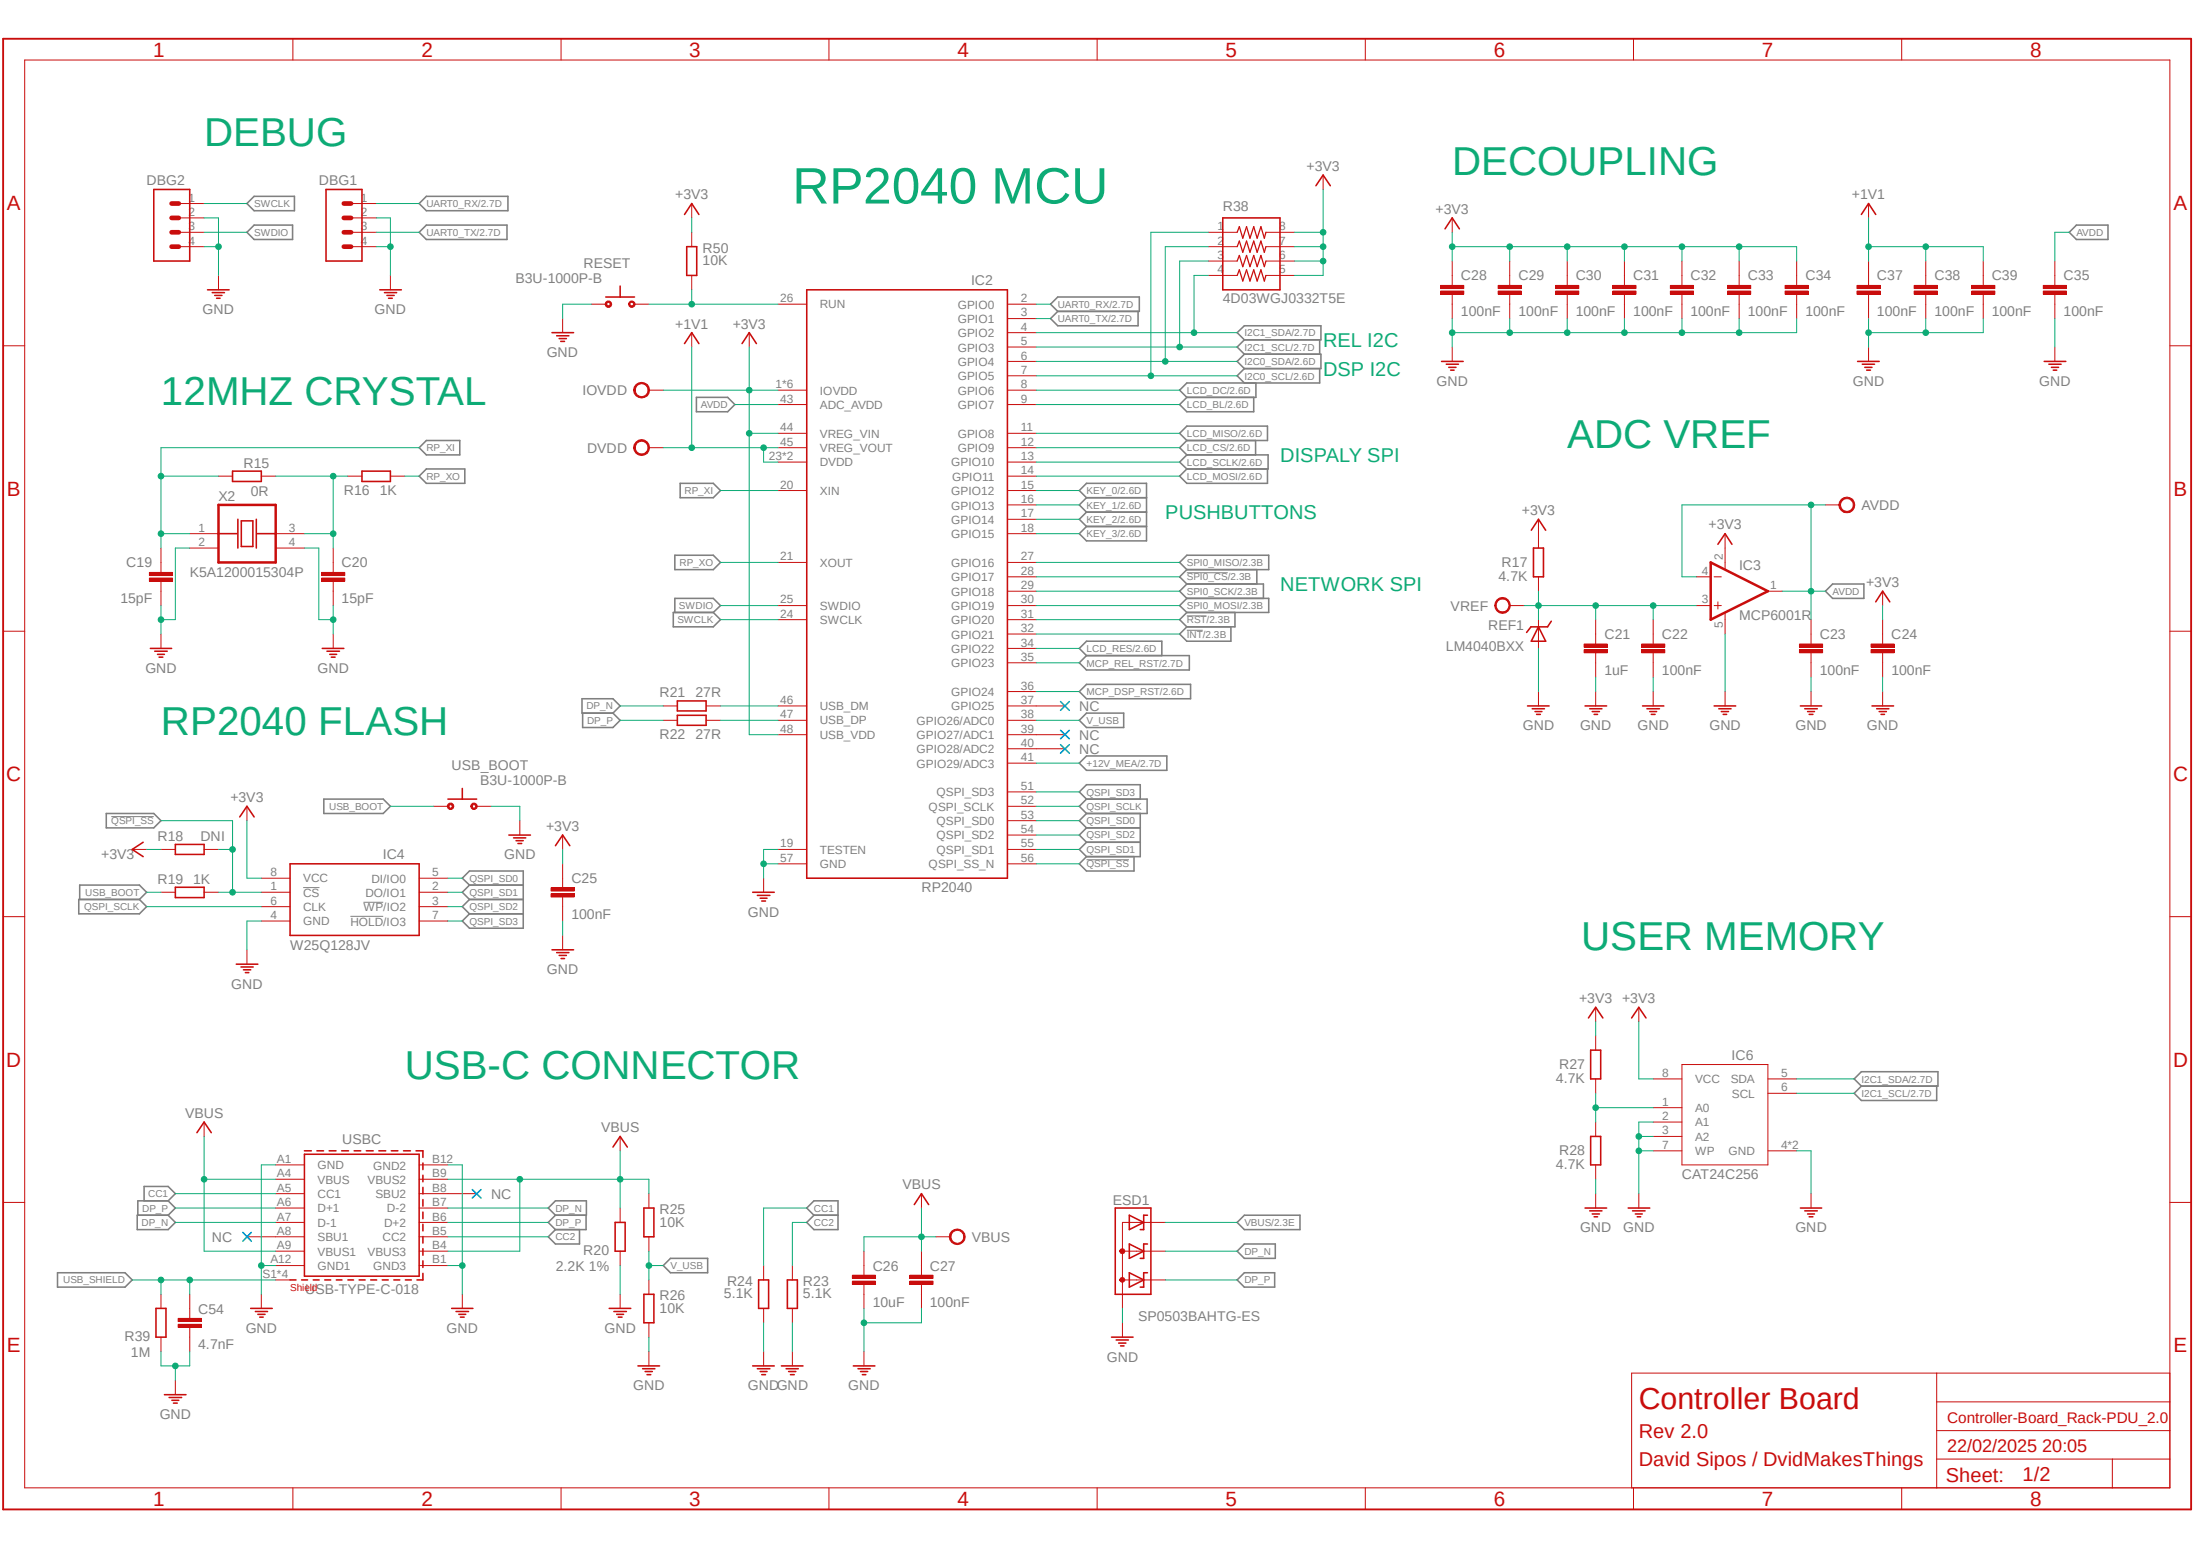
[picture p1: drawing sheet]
<svg xmlns="http://www.w3.org/2000/svg" width="297mm" height="210mm" viewBox="0 0 297 210" stroke-linecap="round" stroke-linejoin="round" font-family="sans-serif">
<defs><g id="words">
<text font-size="6.9" fill="#0dab76" x="107.3" y="27.6">RP2040 MCU</text>
<g font-size="5.5" fill="#0dab76">
<text x="27.6" y="19.8">DEBUG</text>
<text x="196.7" y="23.7">DECOUPLING</text>
<text x="21.8" y="54.8">12MHZ CRYSTAL</text>
<text x="212.3" y="60.6">ADC VREF</text>
<text x="21.8" y="99.5">RP2040 FLASH</text>
<text x="214.2" y="128.6">USER MEMORY</text>
<text x="54.8" y="146.1">USB-C CONNECTOR</text>
</g>
<text font-size="4.1" fill="#c90d0c" x="222" y="190.8">Controller Board</text>
<g font-size="2.8" fill="#c90d0c">
<text x="20.7" y="7.7">1</text>
<text x="57.1" y="7.7">2</text>
<text x="93.3" y="7.7">3</text>
<text x="129.7" y="7.7">4</text>
<text x="166" y="7.7">5</text>
<text x="202.3" y="7.7">6</text>
<text x="238.6" y="7.7">7</text>
<text x="275" y="7.7">8</text>
<text x=".9" y="28.4">A</text>
<text x="294.4" y="28.4">A</text>
<text x=".9" y="67.1">B</text>
<text x="294.4" y="67.1">B</text>
<text x=".8" y="105.8">C</text>
<text x="294.3" y="105.8">C</text>
<text x=".8" y="144.4">D</text>
<text x="294.3" y="144.4">D</text>
<text x=".9" y="183.1">E</text>
<text x="294.4" y="183.1">E</text>
<text x="20.7" y="203.9">1</text>
<text x="57.1" y="203.9">2</text>
<text x="93.3" y="203.9">3</text>
<text x="129.7" y="203.9">4</text>
<text x="166" y="203.9">5</text>
<text x="202.3" y="203.9">6</text>
<text x="238.6" y="203.9">7</text>
<text x="275" y="203.9">8</text>
</g>
<g font-size="2.7" fill="#0dab76">
<text x="179.2" y="47">REL I2C</text>
<text x="179.2" y="50.9">DSP I2C</text>
<text x="173.4" y="62.6">DISPALY SPI</text>
<text x="157.8" y="70.3">PUSHBUTTONS</text>
<text x="173.4" y="80.1">NETWORK SPI</text>
</g>
<g font-size="2.7" fill="#c90d0c">
<text x="222" y="194.7">Rev 2.0</text>
<text x="222" y="198.5">David Sipos / DvidMakesThings</text>
<text x="263.5" y="200.6">Sheet:</text>
<text x="273.9" y="200.5">1/2</text>
</g>
<text font-size="2.5" fill="#c90d0c" x="263.7" y="196.6">22/02/2025 20:05</text>
<text font-size="2.1" fill="#c90d0c" x="263.7" y="192.7">Controller-Board_Rack-PDU_2.0</text>
<g font-size="1.9" fill="#808080">
<text x="177" y="23.1">+3V3</text>
<text x="19.9" y="25.1">DBG2</text>
<text x="43.2" y="25.1">DBG1</text>
<text x="91.4" y="27">+3V3</text>
<text x="165.6" y="28.6">R38</text>
<text x="194.4" y="28.9">+3V3</text>
<text x="250.8" y="27">+1V1</text>
<text x="95.2" y="35.9">10K</text>
<text x="95.2" y="34.2">R50</text>
<text x="69.8" y="38.3">B3U-1000P-B</text>
<text x="79" y="36.3">RESET</text>
<text x="131.5" y="38.7">IC2</text>
<text x="165.6" y="41">4D03WGJ0332T5E</text>
<text x="197.9" y="38">C28</text>
<text x="205.7" y="38">C29</text>
<text x="213.4" y="38">C30</text>
<text x="221.2" y="38">C31</text>
<text x="228.9" y="38">C32</text>
<text x="236.7" y="38">C33</text>
<text x="244.5" y="38">C34</text>
<text x="254.2" y="38">C37</text>
<text x="262" y="38">C38</text>
<text x="269.7" y="38">C39</text>
<text x="279.5" y="38">C35</text>
<text x="27.4" y="42.5">GND</text>
<text x="50.7" y="42.5">GND</text>
<text x="91.4" y="44.5">+1V1</text>
<text x="99.2" y="44.5">+3V3</text>
<text x="197.9" y="42.8">100nF</text>
<text x="205.7" y="42.8">100nF</text>
<text x="213.4" y="42.8">100nF</text>
<text x="221.2" y="42.8">100nF</text>
<text x="228.9" y="42.8">100nF</text>
<text x="236.7" y="42.8">100nF</text>
<text x="244.5" y="42.8">100nF</text>
<text x="254.2" y="42.8">100nF</text>
<text x="262" y="42.8">100nF</text>
<text x="269.8" y="42.8">100nF</text>
<text x="279.5" y="42.8">100nF</text>
<text x="74" y="48.3">GND</text>
<text x="78.9" y="53.5">IOVDD</text>
<text x="194.6" y="52.2">GND</text>
<text x="251" y="52.2">GND</text>
<text x="276.2" y="52.2">GND</text>
<text x="33" y="63.3">R15</text>
<text x="79.5" y="61.3">DVDD</text>
<text x="29.6" y="67.9">X2</text>
<text x="34" y="67.2">0R</text>
<text x="46.6" y="67">R16</text>
<text x="51.4" y="67">1K</text>
<text x="206.1" y="69.7">+3V3</text>
<text x="231.4" y="71.7">+3V3</text>
<text x="252.1" y="69">AVDD</text>
<text x="17.1" y="76.8">C19</text>
<text x="46.3" y="76.8">C20</text>
<text x="203.4" y="76.7">R17</text>
<text x="235.5" y="77.1">IC3</text>
<text x="16.3" y="81.7">15pF</text>
<text x="25.7" y="78.1">K5A1200015304P</text>
<text x="46.3" y="81.7">15pF</text>
<text x="196.5" y="82.7">VREF</text>
<text x="202.9" y="78.7">4.7K</text>
<text x="235.5" y="83.9">MCP6001R</text>
<text x="252.7" y="79.5">+3V3</text>
<text x="195.8" y="88.2">LM4040BXX</text>
<text x="201.5" y="85.3">REF1</text>
<text x="217.3" y="86.5">C21</text>
<text x="225.1" y="86.5">C22</text>
<text x="246.5" y="86.5">C23</text>
<text x="256.2" y="86.5">C24</text>
<text x="19.7" y="91.1">GND</text>
<text x="43" y="91.1">GND</text>
<text x="89.3" y="94.4">R21</text>
<text x="94.2" y="94.4">27R</text>
<text x="217.3" y="91.4">1uF</text>
<text x="225.1" y="91.4">100nF</text>
<text x="246.5" y="91.4">100nF</text>
<text x="256.2" y="91.4">100nF</text>
<text x="89.3" y="100">R22</text>
<text x="94.2" y="100">27R</text>
<text x="146.2" y="96.3">NC</text>
<text x="146.2" y="100.2">NC</text>
<text x="206.2" y="98.9">GND</text>
<text x="214" y="98.9">GND</text>
<text x="221.8" y="98.9">GND</text>
<text x="231.5" y="98.9">GND</text>
<text x="243.2" y="98.9">GND</text>
<text x="252.9" y="98.9">GND</text>
<text x="61.2" y="104.3">USB_BOOT</text>
<text x="65" y="106.3">B3U-1000P-B</text>
<text x="146.2" y="102.1">NC</text>
<text x="21.3" y="113.9">R18</text>
<text x="27.1" y="113.9">DNI</text>
<text x="31.2" y="108.6">+3V3</text>
<text x="74" y="112.5">+3V3</text>
<text x="13.7" y="116.4">+3V3</text>
<text x="21.3" y="119.7">R19</text>
<text x="26.2" y="119.7">1K</text>
<text x="51.9" y="116.4">IC4</text>
<text x="68.3" y="116.4">GND</text>
<text x="77.4" y="119.6">C25</text>
<text x="77.4" y="124.4">100nF</text>
<text x="101.3" y="124.1">GND</text>
<text x="124.8" y="120.8">RP2040</text>
<text x="39.3" y="128.6">W25Q128JV</text>
<text x="74.1" y="131.9">GND</text>
<text x="31.3" y="133.9">GND</text>
<text x="213.9" y="135.8">+3V3</text>
<text x="219.7" y="135.8">+3V3</text>
<text x="234.5" y="143.6">IC6</text>
<text x="210.7" y="146.6">4.7K</text>
<text x="211.2" y="144.7">R27</text>
<text x="25.1" y="151.3">VBUS</text>
<text x="46.4" y="154.9">USBC</text>
<text x="81.4" y="153.3">VBUS</text>
<text x="122.2" y="161">VBUS</text>
<text x="210.7" y="158.3">4.7K</text>
<text x="211.2" y="156.4">R28</text>
<text x="227.8" y="159.7">CAT24C256</text>
<text x="66.5" y="162.3">NC</text>
<text x="89.3" y="166.1">10K</text>
<text x="89.3" y="164.4">R25</text>
<text x="150.7" y="163.1">ESD1</text>
<text x="214" y="166.9">GND</text>
<text x="219.8" y="166.9">GND</text>
<text x="243.2" y="166.9">GND</text>
<text x="28.7" y="168.1">NC</text>
<text x="75.3" y="172.1">2.2K 1%</text>
<text x="79" y="170">R20</text>
<text x="118.2" y="172">C26</text>
<text x="125.9" y="172">C27</text>
<text x="131.6" y="168.1">VBUS</text>
<text x="26.8" y="177.9">C54</text>
<text x="41.3" y="175.3">USB-TYPE-C-018</text>
<text x="89.3" y="177.8">10K</text>
<text x="89.3" y="176">R26</text>
<text x="98" y="175.8">5.1K</text>
<text x="98.5" y="174.1">R24</text>
<text x="108.8" y="175.8">5.1K</text>
<text x="108.8" y="174.1">R23</text>
<text x="118.2" y="176.9">10uF</text>
<text x="125.9" y="176.9">100nF</text>
<text x="154.1" y="178.8">SP0503BAHTG-ES</text>
<text x="16.8" y="181.6">R39</text>
<text x="17.7" y="183.8">1M</text>
<text x="26.8" y="182.7">4.7nF</text>
<text x="33.3" y="180.5">GND</text>
<text x="60.5" y="180.5">GND</text>
<text x="81.9" y="180.5">GND</text>
<text x="149.9" y="184.4">GND</text>
<text x="85.8" y="188.3">GND</text>
<text x="101.3" y="188.3">GNDGND</text>
<text x="114.9" y="188.3">GND</text>
<text x="21.6" y="192.2">GND</text>
</g>
<g font-size="1.6" fill="#808080">
<text x="25.5" y="27.3">1</text>
<text x="25.5" y="29.3">2</text>
<text x="48.9" y="27.3">1</text>
<text x="48.9" y="29.3">2</text>
<text x="25.5" y="31.2">3</text>
<text x="25.5" y="33.1">4</text>
<text x="48.9" y="31.2">3</text>
<text x="48.9" y="33.1">4</text>
<text x="164.9" y="31.2">1</text>
<text x="164.9" y="33.1">2</text>
<text x="164.9" y="35.1">3</text>
<text x="173.2" y="31.2">8</text>
<text x="173.2" y="33.1">7</text>
<text x="173.2" y="35.1">6</text>
<text x="105.7" y="40.9">26</text>
<text x="111" y="41.7">RUN</text>
<text x="129.7" y="41.8">GPIO0</text>
<text x="138.3" y="40.9">2</text>
<text x="164.9" y="37">4</text>
<text x="173.2" y="37">5</text>
<text x="129.7" y="43.7">GPIO1</text>
<text x="129.7" y="45.7">GPIO2</text>
<text x="129.7" y="47.6">GPIO3</text>
<text x="138.3" y="42.8">3</text>
<text x="138.3" y="44.8">4</text>
<text x="138.3" y="46.7">5</text>
<text x="105" y="52.6">1*6</text>
<text x="111" y="53.4">IOVDD</text>
<text x="129.7" y="49.6">GPIO4</text>
<text x="129.7" y="51.5">GPIO5</text>
<text x="129.7" y="53.4">GPIO6</text>
<text x="138.3" y="48.7">6</text>
<text x="138.3" y="50.6">7</text>
<text x="138.3" y="52.6">8</text>
<text x="105.7" y="54.5">43</text>
<text x="105.7" y="58.4">44</text>
<text x="111" y="55.4">ADC_AVDD</text>
<text x="111" y="59.3">VREG_VIN</text>
<text x="129.7" y="55.4">GPIO7</text>
<text x="129.7" y="59.3">GPIO8</text>
<text x="138.3" y="54.5">9</text>
<text x="138.3" y="58.4">11</text>
<text x="104.1" y="62.3">23*2</text>
<text x="105.7" y="60.3">45</text>
<text x="111" y="63.1">DVDD</text>
<text x="111" y="61.2">VREG_VOUT</text>
<text x="128.8" y="63.2">GPIO10</text>
<text x="128.9" y="65.1">GPIO11</text>
<text x="129.7" y="61.2">GPIO9</text>
<text x="138.3" y="60.3">12</text>
<text x="138.3" y="62.3">13</text>
<text x="138.3" y="64.2">14</text>
<text x="105.7" y="66.2">20</text>
<text x="111" y="67">XIN</text>
<text x="128.8" y="67.1">GPIO12</text>
<text x="128.8" y="69">GPIO13</text>
<text x="128.8" y="70.9">GPIO14</text>
<text x="138.3" y="66.2">15</text>
<text x="138.3" y="68.1">16</text>
<text x="138.3" y="70.1">17</text>
<text x="26.9" y="74">2</text>
<text x="26.9" y="72">1</text>
<text x="39.1" y="72">3</text>
<text x="39.1" y="74">4</text>
<text x="105.7" y="75.9">21</text>
<text x="111" y="76.8">XOUT</text>
<text x="128.8" y="72.9">GPIO15</text>
<text x="128.8" y="76.8">GPIO16</text>
<text x="138.3" y="72">18</text>
<text x="138.3" y="75.9">27</text>
<text x="138.3" y="77.8">28</text>
<text x="230.5" y="77.8">4</text>
<text x="233.3" y="75.9" transform="rotate(-90 233.3 75.9)">2</text>
<text x="105.7" y="83.7">24</text>
<text x="105.7" y="81.7">25</text>
<text x="111" y="82.5">SWDIO</text>
<text x="128.8" y="78.7">GPIO17</text>
<text x="128.8" y="80.6">GPIO18</text>
<text x="128.8" y="82.6">GPIO19</text>
<text x="138.3" y="79.8">29</text>
<text x="138.3" y="81.7">30</text>
<text x="138.3" y="83.7">31</text>
<text x="230.5" y="81.7">3</text>
<text x="239.7" y="79.8">1</text>
<text x="111" y="84.5">SWCLK</text>
<text x="128.8" y="84.5">GPIO20</text>
<text x="128.8" y="86.5">GPIO21</text>
<text x="128.8" y="88.4">GPIO22</text>
<text x="138.3" y="85.6">32</text>
<text x="138.3" y="87.5">34</text>
<text x="138.3" y="89.5">35</text>
<text x="233.3" y="85.1" transform="rotate(-90 233.3 85.1)">5</text>
<text x="105.7" y="95.3">46</text>
<text x="128.8" y="90.3">GPIO23</text>
<text x="128.8" y="94.2">GPIO24</text>
<text x="138.3" y="93.4">36</text>
<text x="138.3" y="95.3">37</text>
<text x="105.7" y="97.2">47</text>
<text x="105.7" y="99.2">48</text>
<text x="111" y="96.2">USB_DM</text>
<text x="111" y="98.1">USB_DP</text>
<text x="111" y="100">USB_VDD</text>
<text x="124.1" y="98.1">GPIO26/ADC0</text>
<text x="124.1" y="100.1">GPIO27/ADC1</text>
<text x="128.8" y="96.2">GPIO25</text>
<text x="138.3" y="97.2">38</text>
<text x="138.3" y="99.2">39</text>
<text x="138.3" y="101.1">40</text>
<text x="124.1" y="102">GPIO28/ADC2</text>
<text x="124.1" y="104">GPIO29/ADC3</text>
<text x="126.8" y="107.8">QSPI_SD3</text>
<text x="138.3" y="103.1">41</text>
<text x="138.3" y="107">51</text>
<text x="125.8" y="109.8">QSPI_SCLK</text>
<text x="126.8" y="111.7">QSPI_SD0</text>
<text x="126.8" y="113.7">QSPI_SD2</text>
<text x="138.3" y="108.9">52</text>
<text x="138.3" y="110.9">53</text>
<text x="138.3" y="112.8">54</text>
<text x="36.6" y="118.6">8</text>
<text x="41.1" y="119.5">VCC</text>
<text x="50.3" y="119.5">DI/IO0</text>
<text x="58.5" y="118.6">5</text>
<text x="105.7" y="114.7">19</text>
<text x="105.7" y="116.7">57</text>
<text x="111" y="115.6">TESTEN</text>
<text x="111" y="117.5">GND</text>
<text x="125.8" y="117.6">QSPI_SS_N</text>
<text x="126.8" y="115.6">QSPI_SD1</text>
<text x="138.3" y="114.7">55</text>
<text x="138.3" y="116.7">56</text>
<text x="36.6" y="120.6">1</text>
<text x="36.6" y="122.5">6</text>
<text x="36.6" y="124.5">4</text>
<text x="41.1" y="121.4">CS</text>
<text x="41.1" y="123.4">CLK</text>
<text x="41.1" y="125.3">GND</text>
<text x="47.5" y="125.3">HOLD/IO3</text>
<text x="49.2" y="123.4">WP/IO2</text>
<text x="49.5" y="121.5">DO/IO1</text>
<text x="58.5" y="120.6">2</text>
<text x="58.5" y="122.5">3</text>
<text x="58.5" y="124.5">7</text>
<text x="225.1" y="149.7">1</text>
<text x="225.1" y="145.8">8</text>
<text x="229.6" y="146.7">VCC</text>
<text x="234.4" y="146.7">SDA</text>
<text x="234.6" y="148.6">SCL</text>
<text x="241.2" y="147.8">6</text>
<text x="241.2" y="145.8">5</text>
<text x="225.1" y="155.5">7</text>
<text x="225.1" y="153.6">3</text>
<text x="225.1" y="151.6">2</text>
<text x="229.6" y="154.4">A2</text>
<text x="229.6" y="152.5">A1</text>
<text x="229.6" y="150.6">A0</text>
<text x="241.2" y="155.5">4*2</text>
<text x="37.5" y="157.5">A1</text>
<text x="37.5" y="159.4">A4</text>
<text x="37.5" y="161.4">A5</text>
<text x="43" y="158.3">GND</text>
<text x="43" y="160.3">VBUS</text>
<text x="49.8" y="160.3">VBUS2</text>
<text x="50.5" y="158.4">GND2</text>
<text x="58.5" y="157.5">B12</text>
<text x="58.5" y="159.4">B9</text>
<text x="58.5" y="161.4">B8</text>
<text x="229.6" y="156.4">WP</text>
<text x="234.1" y="156.4">GND</text>
<text x="37.5" y="163.3">A6</text>
<text x="37.5" y="165.3">A7</text>
<text x="37.5" y="167.2">A8</text>
<text x="43" y="162.2">CC1</text>
<text x="43" y="164.2">D+1</text>
<text x="43" y="166.1">D-1</text>
<text x="50.8" y="162.3">SBU2</text>
<text x="52" y="166.1">D+2</text>
<text x="52.4" y="164.2">D-2</text>
<text x="58.5" y="167.2">B5</text>
<text x="58.5" y="163.3">B7</text>
<text x="58.5" y="165.3">B6</text>
<text x="35.6" y="173">S1*4</text>
<text x="36.6" y="171.1">A12</text>
<text x="37.5" y="169.1">A9</text>
<text x="43" y="168.1">SBU1</text>
<text x="43" y="170">VBUS1</text>
<text x="43" y="172">GND1</text>
<text x="49.8" y="170">VBUS3</text>
<text x="50.5" y="172">GND3</text>
<text x="51.8" y="168.1">CC2</text>
<text x="58.5" y="169.1">B4</text>
<text x="58.5" y="171.1">B1</text>
</g>
<g font-size="1.4" fill="#808080">
<text x="34.4" y="28.1">SWCLK</text>
<text x="57.7" y="28.1">UART0_RX/2.7D</text>
<text x="34.4" y="32">SWDIO</text>
<text x="57.7" y="32">UART0_TX/2.7D</text>
<text x="281.2" y="32">AVDD</text>
<text x="143.3" y="41.7">UART0_RX/2.7D</text>
<text x="143.3" y="43.6">UART0_TX/2.7D</text>
<text x="168.5" y="45.6">I2C1_SDA/2.7D</text>
<text x="168.5" y="47.5">I2C1_SCL/2.7D</text>
<text x="160.7" y="53.3">LCD_DC/2.6D</text>
<text x="168.5" y="49.4">I2C0_SDA/2.6D</text>
<text x="168.5" y="51.4">I2C0_SCL/2.6D</text>
<text x="94.9" y="55.3">AVDD</text>
<text x="160.7" y="59.1">LCD_MISO/2.6D</text>
<text x="160.7" y="55.2">LCD_BL/2.6D</text>
<text x="57.7" y="61.1">RP_XI</text>
<text x="57.7" y="65">RP_XO</text>
<text x="160.7" y="61.1">LCD_CS/2.6D</text>
<text x="160.7" y="63">LCD_SCLK/2.6D</text>
<text x="160.7" y="65">LCD_MOSI/2.6D</text>
<text x="92.7" y="66.9">RP_XI</text>
<text x="147.2" y="66.9">KEY_0/2.6D</text>
<text x="147.2" y="68.9">KEY_1/2.6D</text>
<text x="147.2" y="70.8">KEY_2/2.6D</text>
<text x="92" y="76.6">RP_XO</text>
<text x="147.2" y="72.8">KEY_3/2.6D</text>
<text x="160.7" y="76.6">SPI0_MISO/2.3B</text>
<text x="91.9" y="82.5">SWDIO</text>
<text x="160.7" y="80.5">SPI0_SCK/2.3B</text>
<text x="160.7" y="82.5">SPI0_MOSI/2.3B</text>
<text x="160.7" y="78.6">SPI0_CS/2.3B</text>
<text x="248.2" y="80.5">AVDD</text>
<text x="91.7" y="84.4">SWCLK</text>
<text x="147.2" y="88.3">LCD_RES/2.6D</text>
<text x="160.7" y="86.4">INT/2.3B</text>
<text x="160.7" y="84.4">RST/2.3B</text>
<text x="147.2" y="90.3">MCP_REL_RST/2.7D</text>
<text x="147.2" y="94.1">MCP_DSP_RST/2.6D</text>
<text x="79.4" y="96.1">DP_N</text>
<text x="79.5" y="98">DP_P</text>
<text x="147.2" y="98">V_USB</text>
<text x="147.2" y="107.7">QSPI_SD3</text>
<text x="147.2" y="103.8">+12V_MEA/2.7D</text>
<text x="15.1" y="111.6">QSPI_SS</text>
<text x="44.6" y="109.7">USB_BOOT</text>
<text x="147.2" y="109.7">QSPI_SCLK</text>
<text x="147.2" y="111.6">QSPI_SD0</text>
<text x="147.2" y="113.5">QSPI_SD2</text>
<text x="63.6" y="119.4">QSPI_SD0</text>
<text x="147.2" y="115.5">QSPI_SD1</text>
<text x="147.2" y="117.4">QSPI_SS</text>
<text x="11.4" y="123.3">QSPI_SCLK</text>
<text x="11.6" y="121.3">USB_BOOT</text>
<text x="63.6" y="125.2">QSPI_SD3</text>
<text x="63.6" y="123.3">QSPI_SD2</text>
<text x="63.6" y="121.3">QSPI_SD1</text>
<text x="252.1" y="146.6">I2C1_SDA/2.7D</text>
<text x="252.1" y="148.5">I2C1_SCL/2.7D</text>
<text x="19.2" y="166">DP_N</text>
<text x="19.3" y="164.1">DP_P</text>
<text x="20.1" y="162.1">CC1</text>
<text x="75.2" y="167.9">CC2</text>
<text x="75.2" y="164.1">DP_N</text>
<text x="75.2" y="166">DP_P</text>
<text x="110.2" y="164.1">CC1</text>
<text x="110.2" y="166">CC2</text>
<text x="168.5" y="166">VBUS/2.3E</text>
<text x="8.6" y="173.8">USB_SHIELD</text>
<text x="90.8" y="171.8">V_USB</text>
<text x="168.5" y="169.9">DP_N</text>
<text x="168.5" y="173.8">DP_P</text>
</g>
<text font-size="1.4" fill="#c90d0c" x="39.3" y="174.8">Shield</text>
</g></defs>
<path d="M0 5l297.1 199.9M297.1 5l-297.1 199.9" fill="none" stroke="#fff" stroke-width=".14"/>
<path d="M160.7 77.6h5.6M160.7 85.3h2.2M160.7 83.4h2.7M15.1 110.6h5.7M147.2 116.4h5.7M41.1 120.2h2.2M47.5 124.1h4.4M49.2 122.2h2.7" fill="none" stroke="#808080" stroke-width=".14"/>
<g fill="none" stroke="#808080" stroke-width=".21">
<path d="M33.4 27.6l1-1h5.5v1.9h-5.5zM34.4 30.5h5.2v1.9h-5.2l-1-.9zM56.8 31.5l.9-1h11v1.9h-11zM56.8 27.6l.9-1h11.1v1.9h-11.1zM280.2 31.5l1-1h4.3v1.9h-4.3zM94.3 53.8h4.3l.9 1-.9 1h-4.3zM142.3 41.2l1-1h11v2h-11zM143.3 42.2l-1 .9 1 1h10.8v-1.9M159.8 58.7l.9-1h11v1.9h-11zM160.7 53.8l-.9 1 .9 1h9.1v-2M160.7 59.6l-.9 1 .9 1M167.6 45l.9-.9h10.4v1.9h-10.4z"/>
<path d="M168.5 48l-.9 .9 .9 1M168.5 48h10.4v1.9h-10.4M168.5 49.9l-.9 1 .9 1M168.5 46l-.9 1 .9 1M170.1 59.6v2M170.1 51.9v1.9h-9.4M178.7 49.9v2h-18l-.9 .9 .9 1M178.7 46v2M56.8 60.6l.9-1h4.6v2h-4.6zM56.8 64.5l.9-1h5.2v1.9h-5.2zM91.4 75.2h5.2l1 1-1 .9h-5.2zM92.1 65.4h4.5l1 1-1 1h-4.5z"/>
<path d="M147.2 67.4h8.1M147.2 67.4l-1-1 1-1h8.1v7.8h-8.1l-1-.9 1-1M147.2 69.3l-1 1 1 1M147.2 67.4l-1 1 1 .9M147.2 69.3h8.1M147.2 71.3h8.1M159.8 76.2l.9-1h11.1v1.9h-11.1zM160.7 79.1l-.9 1 .9 .9M160.7 79.1h10.4v1.9M160.7 61.6h11v1.9h-11M160.7 63.5l-.9 1 .9 .9h11v-1.9M160.7 77.1l-.9 1 .9 1"/>
<path d="M160.7 61.6l-.9 1 .9 .9M170.2 77.1v2M248.2 79.1h4.2v1.9h-4.2l-1-.9zM78.8 94.6h4.2l1 1-1 1h-4.2zM78.9 96.6v1.9h4.1l1-1-1-.9M91.2 82.9h5.4l1 1-1 1h-5.4zM91.4 82.9v-1.9h5.2l1 1-1 .9M147.2 92.7h14v1.9h-14l-1-1zM147.2 88.8h13.9v1.9h-13.9l-1-1zM147.2 88.8l-1-1 1-1h10.2v2M147.2 96.6h5v1.9h-5l-1-1zM160.7 81h11.1v1.9h-11.1"/>
<path d="M160.7 81l-.9 1 .9 .9M160.7 84.9l-.9 1 .9 .9h6v-1.9M160.7 82.9l-.9 1 .9 1M167.3 82.9v2h-6.6M14.4 110.2h6.4l1 .9-1 1h-6.4zM43.9 108.2h8l1 1-1 1h-8zM63.6 119.8l-1-.9 1-1h7.3v7.8h-7.3l-1-1 1-1M63.6 119.8h7.3M63.6 119.8l-1 1 1 1M146.2 103.3l1-.9h10.8v1.9h-10.8zM147.2 108.2l-1-1 1-.9h7.2v1.9M147.2 108.2h8.2v2h-8.2"/>
<path d="M147.2 108.2l-1 1 1 1M147.2 110.2l-1 .9 1 1M147.2 112.1h7.2M147.2 116l-1 1 1 .9h6.4v-1.9M147.2 112.1l-1 1 1 .9M147.2 114h7.2M147.2 114l-1 1 1 1M154.4 110.2v5.8h-7.2M10.7 121.8h8.2l1 1-1 .9h-8.2zM10.8 121.8v-2h8.1l1 1-1 1M63.6 123.7h7.3M63.6 121.8h7.3"/>
<path d="M63.6 121.8l-1 1 1 .9M251.1 146.1l1-1h10.4v2h-10.4zM252.1 147.1l-1 .9 1 1h10.2v-1.9M7.8 172.3h9.1l1 1-1 1h-9.1zM18.6 164.5h4.2l.9 1-.9 1h-4.2zM19.5 162.6v-1.9h3.3l.9 .9-.9 1M22.8 162.6l.9 1-.9 .9M22.8 162.6h-4.1v1.9M74.3 163.6l.9-1h4.2v1.9h-4.2zM75.2 166.5l-.9 1 .9 .9h3.3v-1.9M75.2 164.5l-.9 1 .9 1M79.4 164.5v2h-4.2"/>
<path d="M89.8 171.4l1-1h5v1.9h-5zM109.3 163.6l.9-1h3.3v3.9h-3.3l-.9-1 .9-1zM110.2 164.5h3.3M168.5 164.5h7.6v2h-7.6l-.9-1zM168.5 168.4h4.2v2h-4.2l-.9-1zM168.5 172.3h4.1v2h-4.1l-.9-1z"/>
</g>
<g fill="none" stroke="#c90d0c" stroke-width=".14">
<path d="M3.3 8.1h290.6v193.4h-290.6zM39.7 5.2v2.9M76 5.2v2.9M112.3 5.2v2.9M148.6 5.2v2.9M184.9 5.2v2.9M221.2 5.2v2.9M257.6 5.2v2.9M.4 46.8h2.9M105.4 52.8h3.9M105.4 41.2h3.9M105.4 54.8h3.9"/>
<path d="M105.4 58.7h3.9M136.4 52.8h3.9M136.4 41.2h3.9M136.4 43.1h3.9M136.4 45h3.9M136.4 47h3.9M136.4 48.9h3.9M136.4 50.9h3.9M136.4 54.8h3.9M136.4 58.7h3.9M293.9 46.8h2.9M20.2 78.3h3.2v.4h-3.2z"/>
<path d="M20.2 77.5h3.2v.4h-3.2zM21.8 74.2v3.3M21.8 78.7v3.3M25.7 72.3h3.9M25.7 74.2h3.9M29.6 64.5h1.9M35.4 64.5h1.9M37.3 72.3h3.9M37.3 74.2h3.9M43.6 78.3h3.1v.4h-3.1zM43.6 77.5h3.1v.4h-3.1zM45.1 74.2v3.3"/>
<path d="M45.1 78.7v3.3M47.1 64.5h1.9M52.9 64.5h1.9M87.9 60.6h1.9M105.4 60.6h3.9M105.4 62.6h3.9M105.4 66.4h3.9M105.4 76.2h3.9M136.4 60.6h3.9M136.4 62.6h3.9M136.4 64.5h3.9M136.4 66.4h3.9"/>
<path d="M136.4 68.4h3.9M136.4 70.3h3.9M136.4 72.3h3.9M136.4 76.2h3.9M136.4 78.1h3.9M.4 85.5h2.9M21.8 85.9v1.9M45.1 85.9v1.9M105.4 83.9h3.9M105.4 82h3.9M105.4 95.6h3.9M105.4 97.5h3.9"/>
<path d="M105.4 99.5h3.9M136.4 83.9h3.9M136.4 82h3.9M136.4 80.1h3.9M136.4 85.9h3.9M136.4 87.8h3.9M136.4 89.7h3.9M136.4 93.6h3.9M136.4 95.6h3.9M136.4 97.5h3.9M136.4 99.5h3.9M293.9 85.5h2.9"/>
<path d="M103.4 118.9v1.9M105.4 115h3.9M105.4 117h3.9M136.4 115h3.9M136.4 101.4h3.9M136.4 103.3h3.9M136.4 107.2h3.9M136.4 109.2h3.9M136.4 111.1h3.9M136.4 113.1h3.9M136.4 117h3.9M.4 124.1h2.9"/>
<path d="M293.9 124.1h2.9M.4 162.8h2.9M293.9 162.8h2.9M262.3 197.6h31.6M262.3 185.9v15.6M262.3 193.7h31.6M262.3 189.8h31.6M286.1 197.6v3.9M293.9 185.9h-72.9v15.6M39.7 201.5v2.9M76 201.5v2.9M112.3 201.5v2.9"/>
<path d="M148.6 201.5v2.9M184.9 201.5v2.9M221.2 201.5v2.9M257.6 201.5v2.9"/>
</g>
<path d="M.4 5.2h296.4v199.2h-296.4z" fill="none" stroke="#c90d0c" stroke-width=".25"/>
<g fill="none" stroke="#c90d0c" stroke-width=".21">
<path d="M109.3 39.2h27.1v79.7h-27.1zM29.6 72.3h2.5M31.5 63.8h3.9v1.4h-3.9zM32.2 70.3v3.9M32.7 70.5h1.5v3.5h-1.5zM34.7 70.3v3.9M34.8 72.3h2.5M49 63.8h3.9v1.4h-3.9zM20.4 87.8h2.8M21 88.2h1.6M21.3 88.6h1M21.5 89h.6"/>
<path d="M43.6 87.8h3M44.3 88.2h1.7M44.7 88.6h.9M44.9 89h.5M101.9 120.8h3M102.6 121.2h1.7M103 121.6h.9M103.2 122h.5"/>
</g>
<path d="M29.6 68.4h7.7v7.8h-7.7z" fill="none" stroke="#c90d0c" stroke-width=".34"/>
<path d="M20.2 78.5h3.2M20.2 77.7h3.2M43.6 78.5h3.1M43.6 77.7h3.1" fill="none" stroke="#c90d0c" stroke-width=".42"/>
<path d="M86.1 59.9a1.07 1.07 0 0 1 1.7 .2 1.07 1.07 0 0 1-.7 1.6 1.07 1.07 0 0 1-1.3-1.1h.2a.87 .87 0 0 1 1.2-.8 .87 .87 0 0 1 .3 1.4 .87 .87 0 0 1-1.4-.2l-.1-.4h-.2l.1-.4z" fill-rule="evenodd" fill="#c90d0c"/>
<path d="M86.1 59.9a1.07 1.07 0 0 1 1.7 .2 1.07 1.07 0 0 1-.7 1.6 1.07 1.07 0 0 1-1.3-1.1h.2a.87 .87 0 0 1 1.2-.8 .87 .87 0 0 1 .3 1.4 .87 .87 0 0 1-1.4-.2l-.1-.4h-.2l.1-.4zM87.9 52.8h1.9M208.4 72.3v1.9M208.4 78.1v2M208.4 83.9v3.9M208.4 93.6v2" fill="none" stroke="#c90d0c" stroke-width=".14"/>
<path d="M207.7 74.2h1.3v3.9h-1.3zM206.9 95.6h2.9M207.5 96h1.7M207.9 96.4h.9M208.1 96.7h.5M208.4 84.9l.9 1.9h-1.9zM208.4 84.9h.1M210.1 84.1l-.5 .8h-2.3l-.5 .7" fill="none" stroke="#c90d0c" stroke-width=".21"/>
<path d="M86.1 52.1a1.08 1.08 0 0 1 1.7 .2 1.08 1.08 0 0 1-.7 1.6 1.08 1.08 0 0 1-1.3-1.1h.2a.87 .87 0 0 1 1.2-.8 .87 .87 0 0 1 .3 1.4 .87 .87 0 0 1-1.4-.2l-.1-.4h-.2l.1-.4z" fill-rule="evenodd" fill="#c90d0c"/>
<path d="M86.1 52.1a1.08 1.08 0 0 1 1.7 .2 1.08 1.08 0 0 1-.7 1.6 1.08 1.08 0 0 1-1.3-1.1h.2a.87 .87 0 0 1 1.2-.8 .87 .87 0 0 1 .3 1.4 .87 .87 0 0 1-1.4-.2l-.1-.4h-.2l.1-.4zM204.5 82h1.9" fill="none" stroke="#c90d0c" stroke-width=".14"/>
<path d="M202.7 81.2a1.06 1.06 0 0 1 1.7 .2 1.06 1.06 0 0 1-.6 1.6 1.06 1.06 0 0 1-1.4-1h.2a.88 .88 0 0 1 1.1-.9 .88 .88 0 0 1 .5 1.3 .88 .88 0 0 1-1.3 .2l-.3-.6h-.2l.1-.4z" fill-rule="evenodd" fill="#c90d0c"/>
<g fill="none" stroke="#c90d0c" stroke-width=".14">
<path d="M229.7 78.1h2M232.2 78.1h.9M233.6 74.2v2.8M247.2 68.4h2M202.7 81.2a1.06 1.06 0 0 1 1.7 .2 1.06 1.06 0 0 1-.6 1.6 1.06 1.06 0 0 1-1.4-1h.2a.88 .88 0 0 1 1.1-.9 .88 .88 0 0 1 .5 1.3 .88 .88 0 0 1-1.3 .2l-.3-.6h-.2l.1-.4zM214.5 88h3.2v.4h-3.2zM214.5 87.2h3.2v.4h-3.2zM216.1 83.9v3.3M216.1 88.4v3.3M216.1 93.6v2M222.3 88h3.2v.4h-3.2zM222.3 87.2h3.2v.4h-3.2z"/>
<path d="M223.9 83.9v3.3M223.9 88.4v3.3M223.9 93.6v2M229.7 82h2M232.2 82h.9M232.7 81.5v1M233.6 83v2.9M233.6 93.6v2M239.4 80.1h2M243.7 88h3.1v.4h-3.1zM243.7 87.2h3.1v.4h-3.1zM245.3 83.9v3.3"/>
<path d="M245.3 88.4v3.3M245.3 93.6v2M253.4 88h3.1v.4h-3.1zM253.4 87.2h3.1v.4h-3.1zM255 83.9v3.3M255 88.4v3.3M255 93.6v2"/>
</g>
<path d="M231.7 76.2l7.7 3.9-7.7 3.8z" fill="none" stroke="#c90d0c" stroke-width=".34"/>
<g fill="none" stroke="#c90d0c" stroke-width=".21">
<path d="M214.7 95.6h2.9M215.3 96h1.7M215.6 96.4h1M215.9 96.7h.5M222.5 95.6h2.8M223.1 96h1.6M223.4 96.4h1M223.6 96.7h.6M232.2 95.6h2.9M232.8 96h1.6M233.1 96.4h1M233.4 96.7h.4"/>
<path d="M243.8 95.6h2.9M244.4 96h1.7M244.8 96.4h.9M245 96.7h.5M253.5 95.6h3M254.2 96h1.6M254.5 96.4h1M254.8 96.7h.4"/>
</g>
<path d="M214.5 88.2h3.2M214.5 87.4h3.2M222.3 88.2h3.2M222.3 87.4h3.2M243.7 88.2h3.1M243.7 87.4h3.1M253.4 88.2h3.1M253.4 87.4h3.1" fill="none" stroke="#c90d0c" stroke-width=".42"/>
<path d="M249.4 67.6a1.08 1.08 0 0 1 1.7 .3 1.08 1.08 0 0 1-.7 1.5 1.08 1.08 0 0 1-1.4-1h.3a.87 .87 0 0 1 1.1-.9 .87 .87 0 0 1 .4 1.4 .87 .87 0 0 1-1.5-.2v-.3h-.3l.1-.4z" fill-rule="evenodd" fill="#c90d0c"/>
<g fill="none" stroke="#c90d0c" stroke-width=".14">
<path d="M249.4 67.6a1.08 1.08 0 0 1 1.7 .3 1.08 1.08 0 0 1-.7 1.5 1.08 1.08 0 0 1-1.4-1h.3a.87 .87 0 0 1 1.1-.9 .87 .87 0 0 1 .4 1.4 .87 .87 0 0 1-1.5-.2v-.3h-.3l.1-.4zM89.8 95.6h1.9M89.8 97.5h1.9M95.6 95.6h2M95.6 97.5h2M17.9 115h2M21.8 115h1.9M27.6 115h2M33.4 109.2v1.9M35.4 118.9h3.9M56.8 118.9h3.9M76.2 113.1v1.9"/>
<path d="M76.2 117v3.3M21.8 120.8h1.9M27.6 120.8h2M33.4 128.6v2M35.4 120.8h3.9M35.4 122.8h3.9M35.4 124.7h3.9M56.8 120.8h3.9M56.8 122.8h3.9M56.8 124.7h3.9M74.6 121h3.2v.5h-3.2zM74.6 120.2h3.2v.4h-3.2z"/>
<path d="M76.2 121.4v3.3M76.2 126.7v1.9M37.3 157.7h3.9M37.3 159.7h3.9M56.8 157.7h3.9M56.8 159.7h3.9M33.4 167.5h7.8M35.4 175.3v1.9M37.3 161.6h3.9M37.3 163.6h3.9M37.3 165.5h3.9M37.3 169.4h3.9"/>
<path d="M37.3 171.4h3.9M37.3 173.3h2M56.8 167.5h3.9M56.8 161.6h7.8M56.8 163.6h3.9M56.8 165.5h3.9M56.8 169.4h3.9M56.8 171.4h3.9M62.6 175.3v1.9M84 163.6v1.9M84 169.4v2M84 175.3v1.9"/>
<path d="M103.4 171.4v1.9M103.4 177.2v1.9M107.3 171.4v1.9M107.3 177.2v1.9M115.4 173.5h3.2v.4h-3.2zM115.4 172.7h3.2v.4h-3.2zM117 169.4v3.3M117 173.9v3.3M123.2 173.5h3.2v.4h-3.2zM123.2 172.7h3.2v.4h-3.2zM124.8 169.4v3.3M124.8 173.9v3.3"/>
<path d="M126.7 167.5h2M103.4 183v2M107.3 183v2M117 183v2"/>
</g>
<g fill="none" stroke="#c90d0c" stroke-width=".21">
<path d="M91.7 94.9h3.9v1.4h-3.9zM91.7 96.9h3.9v1.3h-3.9zM19.4 114l-1.5 1 1.5 1M23.7 114.3h3.9v1.4h-3.9zM32.5 110.6l.9-1.4 1 1.4M39.3 117h17.5v9.7h-17.5zM75.2 114.5l1-1.4 1 1.4M23.7 120.1h3.9v1.4h-3.9zM32 130.6h2.9M32.6 130.9h1.7M33 131.3h1M33.2 131.7h.5"/>
<path d="M74.8 128.6h2.9M75.4 129h1.6M75.7 129.4h1M76 129.8h.5M41.2 156.3h15.6v16.5h-15.6zM41.2 155.8h1M42.9 155.8h.9M44.6 155.8h.9M46.3 155.8h.9M48 155.8h.9M49.6 155.8h.9M51.3 155.8h.9"/>
<path d="M53 155.8h.9M54.7 155.8h.9M56.3 155.8h1v.9M57.3 157.5v.9M57.3 159.1v.9M34 177.2h2.9M34.6 177.6h1.6M34.9 178h1M35.2 178.4h.4M39.3 173.3h.8M40.9 173.3h.8M42.4 173.3h.8"/>
<path d="M44 173.3h.8M45.6 173.3h.7M47.1 173.3h.8M48.6 173.3h.8M50.2 173.3h.8M51.8 173.3h.8M53.3 173.3h.8M54.9 173.3h.8M57.3 160.8v.9M57.3 162.4v.9M57.3 164.1v.9M57.3 165.8v.9"/>
<path d="M57.3 167.4v.9M57.3 169.1v.9M57.3 170.7v.9M57.3 172.4v.9h-.8M61.2 177.2h2.9M61.8 177.6h1.7M62.1 178h1M62.4 178.4h.5M82.5 177.2h2.9M83.1 177.6h1.7M83.3 165.5h1.4v3.9h-1.4zM83.5 178h1"/>
<path d="M83.7 178.4h.5M102.7 173.3h1.4v3.9h-1.4zM106.6 173.3h1.4v3.9h-1.4zM101.9 185h3M102.6 185.3h1.7M103 185.7h.9M103.2 186.1h.5M105.8 185h3M106.5 185.3h1.6M106.8 185.7h1M107.1 186.1h.5M115.6 185h2.9"/>
<path d="M116.2 185.3h1.7M116.5 185.7h1M116.8 186.1h.5"/>
</g>
<path d="M74.6 121.2h3.2M74.6 120.4h3.2M115.4 173.7h3.2M115.4 172.9h3.2M123.2 173.7h3.2M123.2 172.9h3.2" fill="none" stroke="#c90d0c" stroke-width=".42"/>
<path d="M128.9 166.7a1.08 1.08 0 0 1 1.7 .3 1.08 1.08 0 0 1-.7 1.5 1.08 1.08 0 0 1-1.3-1h.2a.87 .87 0 0 1 1.1-.9 .87 .87 0 0 1 .4 1.4 .87 .87 0 0 1-1.4-.2l-.1-.3h-.2l.1-.5z" fill-rule="evenodd" fill="#c90d0c"/>
<g fill="none" stroke="#c90d0c" stroke-width=".14">
<path d="M195.1 39.4h3.1v.4h-3.1zM195.1 38.7h3.1v.4h-3.1zM196.7 35.3v3.4M196.7 39.8v3.3M202.9 39.4h3.1v.4h-3.1zM202.9 38.7h3.1v.4h-3.1zM204.5 35.3v3.4M204.5 39.8v3.3M210.7 39.4h3.1v.4h-3.1zM210.7 38.7h3.1v.4h-3.1zM212.3 35.3v3.4M212.3 39.8v3.3"/>
<path d="M218.4 39.4h3.2v.4h-3.2zM218.4 38.7h3.2v.4h-3.2zM220 35.3v3.4M220 39.8v3.3M226.2 39.4h3.2v.4h-3.2zM226.2 38.7h3.2v.4h-3.2zM227.8 35.3v3.4M227.8 39.8v3.3M234 39.4h3.1v.4h-3.1zM234 38.7h3.1v.4h-3.1zM235.5 35.3v3.4M235.5 39.8v3.3"/>
<path d="M241.8 39.4h3.1v.4h-3.1zM241.8 38.7h3.1v.4h-3.1zM243.3 35.3v3.4M243.3 39.8v3.3M251.5 39.4h3.1v.4h-3.1zM251.5 38.7h3.1v.4h-3.1zM253.1 35.3v3.4M253.1 39.8v3.3M259.2 39.4h3.2v.4h-3.2zM259.2 38.7h3.2v.4h-3.2zM260.8 35.3v3.4M260.8 39.8v3.3"/>
<path d="M267 39.4h3.2v.4h-3.2zM267 38.7h3.2v.4h-3.2zM268.6 35.3v3.4M268.6 39.8v3.3M276.7 39.4h3.2v.4h-3.2zM276.7 38.7h3.2v.4h-3.2zM278.3 35.3v3.4M278.3 39.8v3.3M196.7 47v1.9M253.1 47v1.9M278.3 47v1.9M128.9 166.7a1.08 1.08 0 0 1 1.7 .3 1.08 1.08 0 0 1-.7 1.5 1.08 1.08 0 0 1-1.3-1h.2a.87 .87 0 0 1 1.1-.9 .87 .87 0 0 1 .4 1.4 .87 .87 0 0 1-1.4-.2l-.1-.3h-.2l.1-.5z"/>
</g>
<g fill="none" stroke="#c90d0c" stroke-width=".42">
<path d="M195.1 39.6h3.1M195.1 38.9h3.1M202.9 39.6h3.1M202.9 38.9h3.1M210.7 39.6h3.1M210.7 38.9h3.1M218.4 39.6h3.2M218.4 38.9h3.2M226.2 39.6h3.2M226.2 38.9h3.2M234 39.6h3.1M234 38.9h3.1"/>
<path d="M241.8 39.6h3.1M241.8 38.9h3.1M251.5 39.6h3.1M251.5 38.9h3.1M259.2 39.6h3.2M259.2 38.9h3.2M267 39.6h3.2M267 38.9h3.2M276.7 39.6h3.2M276.7 38.9h3.2"/>
</g>
<path d="M195.2 48.9h3M195.9 49.3h1.6M196.2 49.7h1M196.5 50.1h.4M251.6 48.9h2.9M252.2 49.3h1.7M252.6 49.7h.9M252.8 50.1h.5M276.9 48.9h2.9M277.5 49.3h1.6M277.8 49.7h1M278.1 50.1h.5" fill="none" stroke="#c90d0c" stroke-width=".21"/>
<path d="M63.8 108.9l.3-.1h.2l.3 .1v.3v.2l-.3 .2h-.2l-.3-.2v-.2h.1l.2-.2h.2l.1 .2-.1 .2h-.2l-.2-.2h-.1z" fill-rule="evenodd" fill="#c90d0c"/>
<path d="M63.8 108.9l.3-.1h.2l.3 .1v.3v.2l-.3 .2h-.2l-.3-.2v-.2h.1l.2-.2h.2l.1 .2-.1 .2h-.2l-.2-.2h-.1z" fill="none" stroke="#c90d0c" stroke-width=".14"/>
<path d="M60.7 108.9l.2-.1h.3l.2 .1 .1 .3-.1 .2-.2 .2h-.3l-.2-.2-.1-.2h.2l.2-.2 .2 .1 .1 .1-.2 .2h-.1l-.2-.2h-.2z" fill-rule="evenodd" fill="#c90d0c"/>
<g fill="none" stroke="#c90d0c" stroke-width=".14">
<path d="M23.7 27.6h3.9M23.7 29.5h3.9M23.7 31.5h3.9M23.7 33.4h3.9M29.6 37.3v1.9M47.1 27.6h3.9M47.1 29.5h3.9M47.1 31.5h3.9M47.1 33.4h3.9M52.9 37.3v1.9M163.7 31.5h3.9M163.7 33.4h3.9"/>
<path d="M163.7 35.3h3.9M163.7 37.3h3.9M171.4 31.5h3.9M171.4 33.4h3.9M171.4 35.3h3.9M171.4 37.3h3.9M179.2 23.7v2M196.7 29.5v2M253.1 27.6v1.9M93.7 45v2M101.5 45v2M208.4 70.3v2"/>
<path d="M233.6 72.3v1.9M140.3 95.6h3.9M255 80.1v1.9M58.7 109.2h2M60.7 108.9l.2-.1h.3l.2 .1 .1 .3-.1 .2-.2 .2h-.3l-.2-.2-.1-.2h.2l.2-.2 .2 .1 .1 .1-.2 .2h-.1l-.2-.2h-.2zM64.6 109.2h1.9M70.4 111.1v2M216.1 136.4v1.9M222 136.4v1.9M27.6 151.9v2M84 153.9v1.9M216.1 140.3v1.9"/>
<path d="M216.1 146.1v1.9M216.1 151.9v2M216.1 157.7v2M223.9 155.8h3.9M223.9 153.9h3.9M223.9 151.9h3.9M223.9 150h3.9M223.9 146.1h3.9M227.8 144.1h11.6v13.6h-11.6zM239.4 148h3.9M239.4 155.8h3.9M239.4 146.1h3.9"/>
<path d="M21.8 175.3v1.9M24.1 179.3h3.2v.4h-3.2zM24.1 178.5h3.2v.4h-3.2zM25.7 175.3v3.3M25.7 179.7v3.3M87.9 161.6v2M87.9 167.5v1.9M87.9 173.3v2M87.9 179.1v2M124.8 161.6v2M152 173.3h5.8M152 169.4h5.8"/>
<path d="M157.8 165.5h-5.8v11.7M216.1 161.6v2M222 161.6v2M245.3 161.6v2M21.8 181.1v1.9M23.7 186.9v1.9M87.9 183v2"/>
</g>
<g fill="none" stroke="#c90d0c" stroke-width=".21">
<path d="M20.8 25.7h4.9v9.6h-4.9zM28.1 39.2h2.9M28.7 39.6h1.7M44.2 25.7h4.8v9.6h-4.8zM51.4 39.2h3M52.1 39.6h1.6M165.6 29.5h7.8v9.7h-7.8zM178.2 25.1l1-1.4 1 1.4M195.7 31l1-1.5 1 1.5M252.1 29l1-1.4 .9 1.4M29.1 40h1M29.3 40.4h.5"/>
<path d="M52.4 40h1M52.6 40.4h.5M92.7 46.5l1-1.5 1 1.5M100.5 46.5l1-1.5 .9 1.5M207.4 71.8l1-1.5 .9 1.5M232.7 73.7l.9-1.4 1 1.4M254 81.5l1-1.4 .9 1.4M60.7 108.2h3.9M62.6 106.8v1.4M68.9 113.1h2.9M69.6 113.5h1.6M69.9 113.8h1"/>
<path d="M70.1 114.2h.6M215.1 137.8l1-1.4 1 1.4M221 137.8l1-1.4 .9 1.4M26.7 153.4l.9-1.5 1 1.5M83 155.3l1-1.4 1 1.4M215.4 142.2h1.4v3.9h-1.4zM215.4 153.9h1.4v3.8h-1.4zM21.1 177.2h1.4v3.9h-1.4zM87.2 163.6h1.4v3.9h-1.4zM87.2 175.3h1.4v3.8h-1.4zM123.8 163.1l1-1.5 1 1.5M151 163.6h4.9v11.7h-4.9z"/>
<path d="M153 172.3l1.9 1-1.9 1zM153 164.5l1.9 1-1.9 1zM153 168.4l1.9 1-1.9 1zM155.4 172.3h-.5v2h-.5M155.4 164.5h-.5v2h-.5M155.4 168.4h-.5v2h-.5M214.7 163.6h2.9M215.3 164h1.7M215.6 164.4h1M215.9 164.8h.5M220.5 163.6h2.9M221.1 164h1.7"/>
<path d="M221.5 164.4h.9M221.7 164.8h.5M243.8 163.6h2.9M244.4 164h1.7M244.8 164.4h.9M245 164.8h.5M22.3 188.8h2.9M22.9 189.2h1.7M23.3 189.6h.9M23.5 190h.5M86.4 185h2.9M87 185.3h1.7"/>
<path d="M87.4 185.7h.9M87.6 186.1h.5"/>
</g>
<path d="M23.2 27.6h1M23.2 29.5h1M23.2 31.5h1M23.2 33.4h1M46.6 27.6h.9M46.6 29.5h.9M46.6 31.5h.9M46.6 33.4h.9" fill="none" stroke="#c90d0c" stroke-width=".64"/>
<path d="M167.6 31.5l.3-.8 .4 1.6 .5-1.6 .5 1.6 .5-1.6 .5 1.6 .5-1.6 .4 1.6 .2-.8M167.6 33.4l.3-.8 .4 1.6 .5-1.6 .5 1.6 .5-1.6 .5 1.6 .5-1.6 .4 1.6 .2-.8M167.6 35.3l.3-.7 .4 1.5 .5-1.5 .5 1.5 .5-1.5 .5 1.5 .5-1.5 .4 1.5 .2-.8M167.6 37.3l.3-.8 .4 1.6 .5-1.6 .5 1.6 .5-1.6 .5 1.6 .5-1.6 .4 1.6 .2-.8" fill="none" stroke="#c90d0c" stroke-width=".17"/>
<path d="M24.1 179.5h3.2M24.1 178.7h3.2" fill="none" stroke="#c90d0c" stroke-width=".42"/>
<path d="M151.8 173.1l.2-.1 .2 .1 .2 .2-.2 .2-.2 .2-.2-.2-.2-.2h.5h-.5z" fill-rule="evenodd" fill="#c90d0c"/>
<path d="M151.8 173.1l.2-.1 .2 .1 .2 .2-.2 .2-.2 .2-.2-.2-.2-.2h.5h-.5z" fill="none" stroke="#c90d0c" stroke-width=".14"/>
<path d="M151.8 169.2l.2-.1 .2 .1 .2 .2-.2 .3-.2 .1-.2-.1-.2-.3h.5h-.5z" fill-rule="evenodd" fill="#c90d0c"/>
<path d="M151.8 169.2l.2-.1 .2 .1 .2 .2-.2 .3-.2 .1-.2-.1-.2-.3h.5h-.5zM152 179.1v2" fill="none" stroke="#c90d0c" stroke-width=".14"/>
<path d="M150.5 181.1h3M151.2 181.4h1.6M151.5 181.9h1M151.8 182.2h.4" fill="none" stroke="#c90d0c" stroke-width=".21"/>
<path d="M82 40.9l.3-.1h.3l.2 .1v.3v.2l-.2 .2h-.3l-.3-.2v-.2h.2l.1-.3 .3 .1v.3l-.3 .1-.1-.2h-.2z" fill-rule="evenodd" fill="#c90d0c"/>
<path d="M82 40.9l.3-.1h.3l.2 .1v.3v.2l-.2 .2h-.3l-.3-.2v-.2h.2l.1-.3 .3 .1v.3l-.3 .1-.1-.2h-.2z" fill="none" stroke="#c90d0c" stroke-width=".14"/>
<path d="M85.2 40.9l.2-.1h.3l.2 .1 .1 .3-.1 .2-.2 .2h-.3l-.2-.2-.1-.2h.2l.2-.3 .3 .1v.3l-.3 .1-.2-.2h-.2z" fill-rule="evenodd" fill="#c90d0c"/>
<path d="M93.7 27.6v1.9M93.7 31.5v1.9M93.7 37.3v1.9M76.2 43.1v1.9M80.1 41.2h1.9M85.2 40.9l.2-.1h.3l.2 .1 .1 .3-.1 .2-.2 .2h-.3l-.2-.2-.1-.2h.2l.2-.3 .3 .1v.3l-.3 .1-.2-.2h-.2zM85.9 41.2h2M140.3 99.5h3.9M140.3 101.4h3.9" fill="none" stroke="#c90d0c" stroke-width=".14"/>
<path d="M84 38.7v1.5M92.7 29l1-1.4 1 1.4M93 33.4h1.4v3.9h-1.4zM74.8 45h2.9M75.4 45.5h1.6M75.7 45.8h1M75.9 46.2h.6M82 40.2h3.9" fill="none" stroke="#c90d0c" stroke-width=".21"/>
<path d="M143.6 95l1.2 1.2M143.6 98.9l1.2 1.1M144.8 95l-1.2 1.2M144.8 98.9l-1.2 1.1M143.6 100.8l1.2 1.2M144.8 100.8l-1.2 1.2M32.9 166.9l1.1 1.2M34 166.9l-1.1 1.2M64 161.1l1.2 1.1M65.2 161.1l-1.2 1.1" fill="none" stroke="#0696d7" stroke-width=".21"/>
<path d="M101.5 47v52.5h3.9M101.5 52.8h3.9M19.9 115h1.9M33.4 111.1v7.8h2M76.2 115v2M216.1 138.3v2M222 138.3v7.8h1.9" fill="none" stroke="#0dab76" stroke-width=".14"/>
<circle cx="101.5" cy="52.8" r=".38" fill="#0dab76"/>
<g fill="none" stroke="#0dab76" stroke-width=".14">
<path d="M101.5 58.7h3.9"/>
<circle cx="101.5" cy="52.8" r=".38"/>
</g>
<circle cx="101.5" cy="58.7" r=".38" fill="#0dab76"/>
<g fill="none" stroke="#0dab76" stroke-width=".14">
<path d="M196.7 31.5v3.8M196.7 33.4h7.8v1.9M89.8 52.8h11.7"/>
<circle cx="101.5" cy="58.7" r=".38"/>
</g>
<circle cx="196.7" cy="33.4" r=".38" fill="#0dab76"/>
<g fill="none" stroke="#0dab76" stroke-width=".14">
<path d="M204.5 33.4h7.8v1.9"/>
<circle cx="196.7" cy="33.4" r=".38"/>
</g>
<circle cx="204.5" cy="33.4" r=".38" fill="#0dab76"/>
<g fill="none" stroke="#0dab76" stroke-width=".14">
<path d="M220 35.3v-1.9h15.5v1.9M227.8 33.4v1.9"/>
<circle cx="204.5" cy="33.4" r=".38"/>
</g>
<circle cx="227.8" cy="33.4" r=".38" fill="#0dab76"/>
<g fill="none" stroke="#0dab76" stroke-width=".14">
<path d="M235.5 33.4h7.8v1.9"/>
<circle cx="227.8" cy="33.4" r=".38"/>
</g>
<circle cx="235.5" cy="33.4" r=".38" fill="#0dab76"/>
<g fill="none" stroke="#0dab76" stroke-width=".14">
<path d="M212.3 33.4h7.7"/>
<circle cx="235.5" cy="33.4" r=".38"/>
</g>
<circle cx="220" cy="33.4" r=".38" fill="#0dab76"/>
<circle cx="220" cy="33.4" r=".38" fill="none" stroke="#0dab76" stroke-width=".14"/>
<circle cx="212.3" cy="33.4" r=".38" fill="#0dab76"/>
<g fill="none" stroke="#0dab76" stroke-width=".14">
<path d="M175.3 31.5h3.9M179.2 25.7v11.6h-3.9M255 82v1.9"/>
<circle cx="212.3" cy="33.4" r=".38"/>
</g>
<circle cx="179.2" cy="31.5" r=".38" fill="#0dab76"/>
<g fill="none" stroke="#0dab76" stroke-width=".14">
<path d="M175.3 33.4h3.9"/>
<circle cx="179.2" cy="31.5" r=".38"/>
</g>
<circle cx="179.2" cy="33.4" r=".38" fill="#0dab76"/>
<g fill="none" stroke="#0dab76" stroke-width=".14">
<path d="M175.3 35.3h3.9"/>
<circle cx="179.2" cy="33.4" r=".38"/>
</g>
<circle cx="179.2" cy="35.3" r=".38" fill="#0dab76"/>
<g fill="none" stroke="#0dab76" stroke-width=".14">
<path d="M93.7 29.5v2M25.7 74.2h-2v9.7h-1.9M21.8 82v3.9"/>
<circle cx="179.2" cy="35.3" r=".38"/>
</g>
<circle cx="21.8" cy="83.9" r=".38" fill="#0dab76"/>
<g fill="none" stroke="#0dab76" stroke-width=".14">
<path d="M41.2 74.2h2v9.7h1.9M45.1 82v3.9"/>
<circle cx="21.8" cy="83.9" r=".38"/>
</g>
<circle cx="45.1" cy="83.9" r=".38" fill="#0dab76"/>
<g fill="none" stroke="#0dab76" stroke-width=".14">
<path d="M103.4 117h2M105.4 115h-2v3.9"/>
<circle cx="45.1" cy="83.9" r=".38"/>
</g>
<circle cx="103.4" cy="117" r=".38" fill="#0dab76"/>
<g fill="none" stroke="#0dab76" stroke-width=".14">
<path d="M208.4 87.8v5.8M216.1 91.7v1.9M223.9 91.7v1.9M233.6 85.9v7.7M245.3 91.7v1.9M255 91.7v1.9M35.4 124.7h-2v3.9M76.2 124.7v2M37.3 157.7h-1.9v17.6M35.4 171.4h1.9"/>
<circle cx="103.4" cy="117" r=".38"/>
</g>
<circle cx="35.4" cy="171.4" r=".38" fill="#0dab76"/>
<g fill="none" stroke="#0dab76" stroke-width=".14">
<path d="M60.7 157.7h1.9v17.6M60.7 171.4h1.9"/>
<circle cx="35.4" cy="171.4" r=".38"/>
</g>
<circle cx="62.6" cy="171.4" r=".38" fill="#0dab76"/>
<g fill="none" stroke="#0dab76" stroke-width=".14">
<path d="M84 171.4v3.9M117 177.2v5.8M124.8 177.2v1.9h-7.8"/>
<circle cx="62.6" cy="171.4" r=".38"/>
</g>
<circle cx="117" cy="179.1" r=".38" fill="#0dab76"/>
<g fill="none" stroke="#0dab76" stroke-width=".14">
<path d="M196.7 43.1v3.9M204.5 43.1v1.9h-7.8M103.4 179.1v3.9M107.3 179.1v3.9"/>
<circle cx="117" cy="179.1" r=".38"/>
</g>
<circle cx="196.7" cy="45" r=".38" fill="#0dab76"/>
<g fill="none" stroke="#0dab76" stroke-width=".14">
<path d="M212.3 43.1v1.9h-7.8"/>
<circle cx="196.7" cy="45" r=".38"/>
</g>
<circle cx="204.5" cy="45" r=".38" fill="#0dab76"/>
<g fill="none" stroke="#0dab76" stroke-width=".14">
<path d="M220 43.1v1.9h15.5v-1.9M227.8 43.1v1.9"/>
<circle cx="204.5" cy="45" r=".38"/>
</g>
<circle cx="227.8" cy="45" r=".38" fill="#0dab76"/>
<g fill="none" stroke="#0dab76" stroke-width=".14">
<path d="M243.3 43.1v1.9h-7.8"/>
<circle cx="227.8" cy="45" r=".38"/>
</g>
<circle cx="235.5" cy="45" r=".38" fill="#0dab76"/>
<g fill="none" stroke="#0dab76" stroke-width=".14">
<path d="M212.3 45h7.7"/>
<circle cx="235.5" cy="45" r=".38"/>
</g>
<circle cx="220" cy="45" r=".38" fill="#0dab76"/>
<circle cx="220" cy="45" r=".38" fill="none" stroke="#0dab76" stroke-width=".14"/>
<circle cx="212.3" cy="45" r=".38" fill="#0dab76"/>
<g fill="none" stroke="#0dab76" stroke-width=".14">
<path d="M253.1 43.1v1.9h15.5v-1.9M260.8 43.1v1.9M278.3 43.1v3.9"/>
<circle cx="212.3" cy="45" r=".38"/>
</g>
<circle cx="260.8" cy="45" r=".38" fill="#0dab76"/>
<g fill="none" stroke="#0dab76" stroke-width=".14">
<path d="M253.1 45v2"/>
<circle cx="260.8" cy="45" r=".38"/>
</g>
<circle cx="253.1" cy="45" r=".38" fill="#0dab76"/>
<g fill="none" stroke="#0dab76" stroke-width=".14">
<path d="M27.6 29.5h2v7.8M27.6 33.4h2M66.5 109.2h3.9v1.9"/>
<circle cx="253.1" cy="45" r=".38"/>
</g>
<circle cx="29.6" cy="33.4" r=".38" fill="#0dab76"/>
<g fill="none" stroke="#0dab76" stroke-width=".14">
<path d="M216.1 159.7v1.9M222 155.8h1.9M223.9 151.9h-1.9v9.7M87.9 181.1v1.9"/>
<circle cx="29.6" cy="33.4" r=".38"/>
</g>
<circle cx="222" cy="155.8" r=".38" fill="#0dab76"/>
<g fill="none" stroke="#0dab76" stroke-width=".14">
<path d="M222 153.9h1.9"/>
<circle cx="222" cy="155.8" r=".38"/>
</g>
<circle cx="222" cy="153.9" r=".38" fill="#0dab76"/>
<g fill="none" stroke="#0dab76" stroke-width=".14">
<path d="M51 29.5h1.9v7.8M51 33.4h1.9M243.3 155.8h2v5.8"/>
<circle cx="222" cy="153.9" r=".38"/>
</g>
<circle cx="52.9" cy="33.4" r=".38" fill="#0dab76"/>
<g fill="none" stroke="#0dab76" stroke-width=".14">
<path d="M21.8 183v2h3.9v-2M23.7 185v1.9"/>
<circle cx="52.9" cy="33.4" r=".38"/>
</g>
<circle cx="23.7" cy="185" r=".38" fill="#0dab76"/>
<g fill="none" stroke="#0dab76" stroke-width=".14">
<path d="M27.6 31.5h5.8M27.6 27.6h5.8M80.1 41.2h-3.9v1.9M21.8 72.3h3.9M29.6 64.5h-7.8v9.7M140.3 76.2h19.5M97.6 82h7.8M97.6 95.6h7.8M97.6 97.5h7.8M97.6 83.9h7.8M140.3 80.1h19.5M140.3 82h19.5"/>
<path d="M140.3 85.9h19.5M152 177.2v1.9"/>
<circle cx="23.7" cy="185" r=".38"/>
</g>
<circle cx="21.8" cy="72.3" r=".38" fill="#0dab76"/>
<g fill="none" stroke="#0dab76" stroke-width=".14">
<path d="M21.8 60.6v3.9"/>
<circle cx="21.8" cy="72.3" r=".38"/>
</g>
<circle cx="21.8" cy="64.5" r=".38" fill="#0dab76"/>
<g fill="none" stroke="#0dab76" stroke-width=".14">
<path d="M21.8 60.6h35M41.2 72.3h3.9M47.1 64.5h-2v9.7M97.6 66.4h7.8"/>
<circle cx="21.8" cy="64.5" r=".38"/>
</g>
<circle cx="45.1" cy="72.3" r=".38" fill="#0dab76"/>
<g fill="none" stroke="#0dab76" stroke-width=".14">
<path d="M37.3 64.5h7.8"/>
<circle cx="45.1" cy="72.3" r=".38"/>
</g>
<circle cx="45.1" cy="64.5" r=".38" fill="#0dab76"/>
<g fill="none" stroke="#0dab76" stroke-width=".14">
<path d="M29.6 115h1.9v5.8M60.7 118.9h1.9M140.3 107.2h5.9M140.3 109.2h5.9M140.3 111.1h5.9M140.3 113.1h5.9M140.3 115h5.9M140.3 117h5.9M19.9 122.8h15.5M29.6 120.8h5.8M60.7 124.7h1.9M60.7 122.8h1.9"/>
<path d="M60.7 120.8h1.9"/>
<circle cx="45.1" cy="64.5" r=".38"/>
</g>
<circle cx="31.5" cy="120.8" r=".38" fill="#0dab76"/>
<g fill="none" stroke="#0dab76" stroke-width=".14">
<path d="M21.8 111.1h9.7v3.9"/>
<circle cx="31.5" cy="120.8" r=".38"/>
</g>
<circle cx="31.5" cy="115" r=".38" fill="#0dab76"/>
<g fill="none" stroke="#0dab76" stroke-width=".14">
<path d="M93.7 60.6h11.7M103.4 60.6v2h2M140.3 78.1h19.5M140.3 83.9h19.5"/>
<circle cx="31.5" cy="115" r=".38"/>
</g>
<circle cx="103.4" cy="60.6" r=".38" fill="#0dab76"/>
<g fill="none" stroke="#0dab76" stroke-width=".14">
<path d="M93.7 47v13.6h-3.9"/>
<circle cx="103.4" cy="60.6" r=".38"/>
</g>
<circle cx="93.7" cy="60.6" r=".38" fill="#0dab76"/>
<g fill="none" stroke="#0dab76" stroke-width=".14">
<path d="M253.1 35.3v-1.9h15.5v1.9M260.8 33.4v1.9"/>
<circle cx="93.7" cy="60.6" r=".38"/>
</g>
<circle cx="260.8" cy="33.4" r=".38" fill="#0dab76"/>
<g fill="none" stroke="#0dab76" stroke-width=".14">
<path d="M253.1 29.5v3.9"/>
<circle cx="260.8" cy="33.4" r=".38"/>
</g>
<circle cx="253.1" cy="33.4" r=".38" fill="#0dab76"/>
<g fill="none" stroke="#0dab76" stroke-width=".14">
<path d="M208.4 80.1v3.8"/>
<circle cx="253.1" cy="33.4" r=".38"/>
</g>
<circle cx="208.4" cy="82" r=".38" fill="#0dab76"/>
<g fill="none" stroke="#0dab76" stroke-width=".14">
<path d="M206.4 82h23.3M216.1 82v1.9"/>
<circle cx="208.4" cy="82" r=".38"/>
</g>
<circle cx="216.1" cy="82" r=".38" fill="#0dab76"/>
<g fill="none" stroke="#0dab76" stroke-width=".14">
<path d="M223.9 82v1.9"/>
<circle cx="216.1" cy="82" r=".38"/>
</g>
<circle cx="223.9" cy="82" r=".38" fill="#0dab76"/>
<g fill="none" stroke="#0dab76" stroke-width=".14">
<path d="M99.5 54.8h5.9M229.7 78.1h-1.9v-9.7h17.5v11.7M241.4 80.1h5.8"/>
<circle cx="223.9" cy="82" r=".38"/>
</g>
<circle cx="245.3" cy="80.1" r=".38" fill="#0dab76"/>
<g fill="none" stroke="#0dab76" stroke-width=".14">
<path d="M245.3 68.4h1.9M245.3 80.1v3.8"/>
<circle cx="245.3" cy="80.1" r=".38"/>
</g>
<circle cx="245.3" cy="68.4" r=".38" fill="#0dab76"/>
<g fill="none" stroke="#0dab76" stroke-width=".14">
<path d="M280.2 31.5h-1.9v3.8M54.8 64.5h2M97.6 76.2h7.8M84 95.6h5.8M84 97.5h5.8M52.9 109.2h5.8M19.9 120.8h1.9M17.9 173.3h19.4M21.8 173.3v2M23.7 161.6h13.6M23.7 163.6h13.6M23.7 165.5h13.6"/>
<path d="M60.7 163.6h13.6M60.7 167.5h13.6M60.7 165.5h13.6M109.3 163.6h-5.9v7.8M109.3 165.5h-2v5.9M157.8 169.4h9.8M157.8 173.3h9.8"/>
<circle cx="245.3" cy="68.4" r=".38"/>
</g>
<circle cx="21.8" cy="173.3" r=".38" fill="#0dab76"/>
<g fill="none" stroke="#0dab76" stroke-width=".14">
<path d="M25.7 173.3v2"/>
<circle cx="21.8" cy="173.3" r=".38"/>
</g>
<circle cx="25.7" cy="173.3" r=".38" fill="#0dab76"/>
<g fill="none" stroke="#0dab76" stroke-width=".14">
<path d="M60.7 159.7h23.3M84 155.8v7.8"/>
<circle cx="25.7" cy="173.3" r=".38"/>
</g>
<circle cx="84" cy="159.7" r=".38" fill="#0dab76"/>
<g fill="none" stroke="#0dab76" stroke-width=".14">
<path d="M70.4 159.7v9.7h-9.7"/>
<circle cx="84" cy="159.7" r=".38"/>
</g>
<circle cx="70.4" cy="159.7" r=".38" fill="#0dab76"/>
<g fill="none" stroke="#0dab76" stroke-width=".14">
<path d="M84 159.7h3.9v1.9M124.8 163.6v5.8M124.8 167.5h-7.8v1.9"/>
<circle cx="70.4" cy="159.7" r=".38"/>
</g>
<circle cx="124.8" cy="167.5" r=".38" fill="#0dab76"/>
<g fill="none" stroke="#0dab76" stroke-width=".14">
<path d="M27.6 159.7h9.7M27.6 153.9v15.5h9.7M124.8 167.5h1.9"/>
<circle cx="124.8" cy="167.5" r=".38"/>
</g>
<circle cx="27.6" cy="159.7" r=".38" fill="#0dab76"/>
<g fill="none" stroke="#0dab76" stroke-width=".14">
<path d="M87.9 169.4v3.9M87.9 171.4h1.9M157.8 165.5h9.8"/>
<circle cx="27.6" cy="159.7" r=".38"/>
</g>
<circle cx="87.9" cy="171.4" r=".38" fill="#0dab76"/>
<g fill="none" stroke="#0dab76" stroke-width=".14">
<path d="M51 27.6h5.8M51 31.5h5.8M163.7 33.4h-5.9v15.5M140.3 41.2h2M140.3 43.1h2M140.3 48.9h27.3M140.3 97.5h5.9"/>
<circle cx="87.9" cy="171.4" r=".38"/>
</g>
<circle cx="157.8" cy="48.9" r=".38" fill="#0dab76"/>
<g fill="none" stroke="#0dab76" stroke-width=".14">
<path d="M163.7 31.5h-7.8v19.4M140.3 50.9h27.3"/>
<circle cx="157.8" cy="48.9" r=".38"/>
</g>
<circle cx="155.9" cy="50.9" r=".38" fill="#0dab76"/>
<g fill="none" stroke="#0dab76" stroke-width=".14">
<path d="M163.7 37.3h-2v7.7M140.3 45h27.3"/>
<circle cx="155.9" cy="50.9" r=".38"/>
</g>
<circle cx="161.7" cy="45" r=".38" fill="#0dab76"/>
<g fill="none" stroke="#0dab76" stroke-width=".14">
<path d="M163.7 35.3h-3.9v11.7M140.3 47h27.3M243.3 146.1h7.8"/>
<circle cx="161.7" cy="45" r=".38"/>
</g>
<circle cx="159.8" cy="47" r=".38" fill="#0dab76"/>
<g fill="none" stroke="#0dab76" stroke-width=".14">
<path d="M140.3 58.7h19.5M140.3 60.6h19.5M140.3 62.6h19.5M140.3 64.5h19.5M216.1 148v3.9M216.1 150h7.8M243.3 148h7.8"/>
<circle cx="159.8" cy="47" r=".38"/>
</g>
<circle cx="216.1" cy="150" r=".38" fill="#0dab76"/>
<g fill="none" stroke="#0dab76" stroke-width=".14">
<path d="M93.7 39.2v2M87.9 41.2h17.5M140.3 52.8h19.5M140.3 66.4h5.9M140.3 68.4h5.9M140.3 70.3h5.9M140.3 72.3h5.9M140.3 87.8h5.9"/>
<circle cx="216.1" cy="150" r=".38"/>
</g>
<circle cx="93.7" cy="41.2" r=".38" fill="#0dab76"/>
<g fill="none" stroke="#0dab76" stroke-width=".14">
<path d="M140.3 54.8h19.5M140.3 89.7h5.9M140.3 93.6h5.9M140.3 103.3h5.9"/>
<circle cx="93.7" cy="41.2" r=".38"/>
</g>
<use href="#words"/>
</svg>
